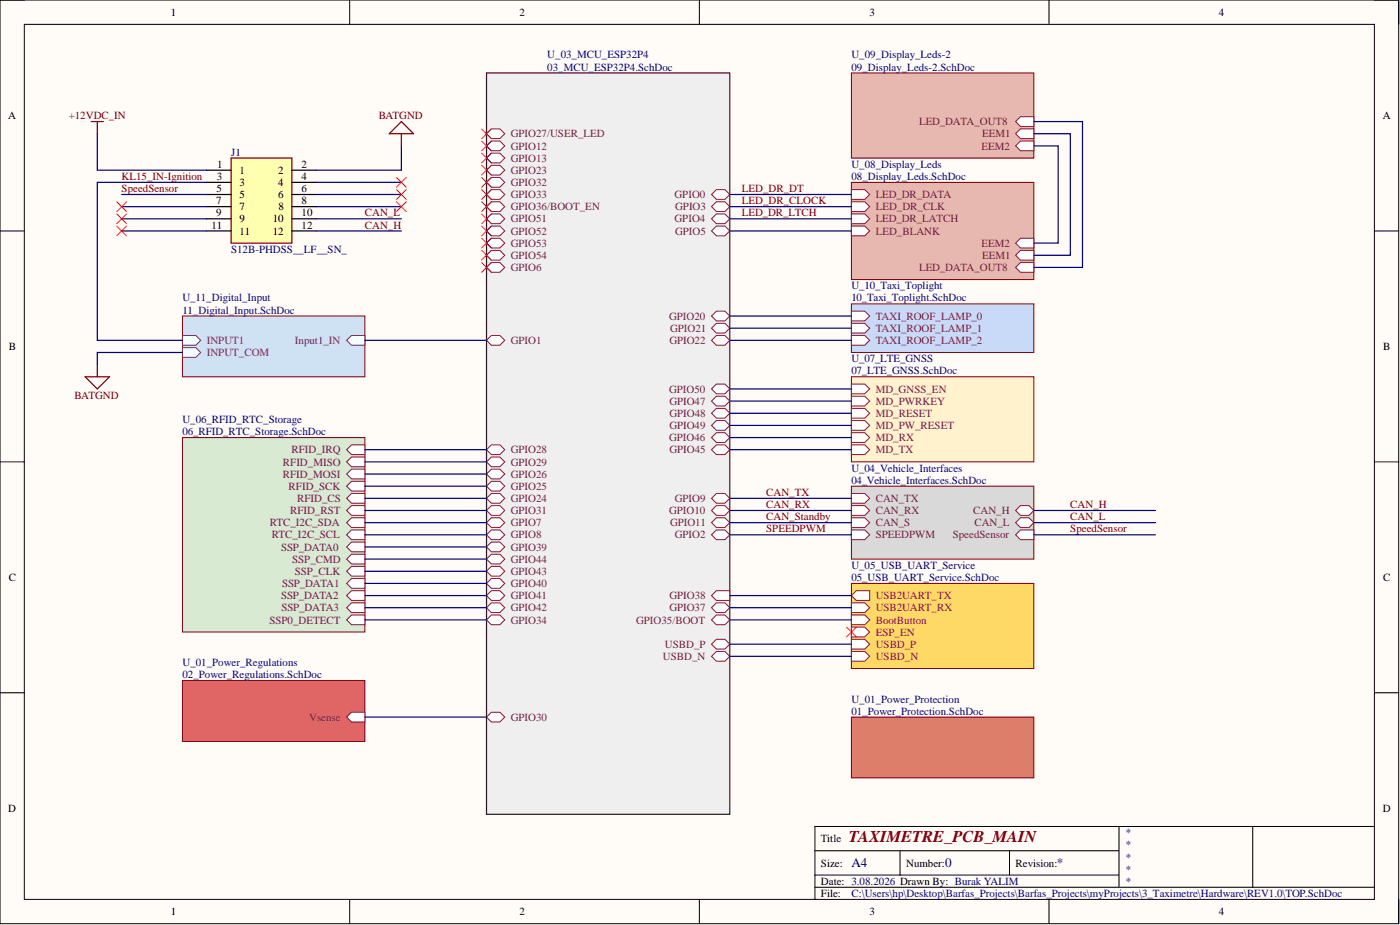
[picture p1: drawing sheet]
<svg xmlns="http://www.w3.org/2000/svg" width="292mm" height="193mm" viewBox="0 0 292 193" stroke-linecap="round" stroke-linejoin="round" font-family="sans-serif">
<defs><g id="words">
<text font-size="3.4" fill="#800000" x="177.1" y="175.7">TAXIMETRE_PCB_MAIN</text>
<g font-size="2.7" fill="#000080">
<text x="177.6" y="181">A4</text>
<text x="197.2" y="181">0</text>
<text x="220.5" y="181">*</text>
</g>
<g font-size="2.3">
<text x="35.6" y="3.3">1</text>
<text x="108.4" y="3.3">2</text>
<text x="181.4" y="3.3">3</text>
<text x="254.3" y="3.3">4</text>
<text x="1.7" y="24.9">A</text>
<text x="288.5" y="24.9">A</text>
<text x="45.3" y="35">1</text>
<text x="62.9" y="35">2</text>
<text x="45.2" y="40.1">5</text>
<text x="45.2" y="37.5">3</text>
<text x="50" y="36.3">1</text>
<text x="50" y="38.8">3</text>
<text x="50" y="41.3">5</text>
<text x="58.1" y="36.3">2</text>
<text x="58.1" y="38.8">4</text>
<text x="58.1" y="41.3">6</text>
<text x="62.9" y="37.5">4</text>
<text x="62.9" y="40.1">6</text>
<text x="44.2" y="47.7">11</text>
<text x="45.1" y="42.6">7</text>
<text x="45.1" y="45.1">9</text>
<text x="50" y="43.9">7</text>
<text x="50" y="46.4">9</text>
<text x="56.9" y="46.4">10</text>
<text x="58.1" y="43.9">8</text>
<text x="62.9" y="42.6">8</text>
<text x="62.9" y="45.1">10</text>
<text x="62.9" y="47.7">12</text>
<text x="50" y="48.9">11</text>
<text x="56.9" y="48.9">12</text>
<text x="1.8" y="73">B</text>
<text x="288.6" y="73">B</text>
<text x="1.8" y="121.2">C</text>
<text x="288.6" y="121.2">C</text>
<text x="1.7" y="169.4">D</text>
<text x="288.5" y="169.4">D</text>
<text x="171.3" y="175.7">Title</text>
<text x="171.3" y="180.8">Size:</text>
<text x="171.3" y="184.6">Date: 3.08.2026 Drawn By: Burak YALIM</text>
<text x="189.1" y="180.8">Number:</text>
<text x="211.9" y="180.8">Revision:</text>
<text x="35.6" y="190.9">1</text>
<text x="108.4" y="190.9">2</text>
<text x="171.3" y="187.1">File:</text>
<text x="181.4" y="190.9">3</text>
<text x="254.3" y="190.9">4</text>
</g>
<g font-size="2.3" fill="#000080">
<text x="114.2" y="12.2">U_03_MCU_ESP32P4</text>
<text x="114.2" y="14.7">03_MCU_ESP32P4.SchDoc</text>
<text x="177.6" y="12.2">U_09_Display_Leds-2</text>
<text x="177.6" y="14.7">09_Display_Leds-2.SchDoc</text>
<text x="48.2" y="32.5">J1</text>
<text x="177.6" y="35">U_08_Display_Leds</text>
<text x="177.6" y="37.5">08_Display_Leds.SchDoc</text>
<text x="48.2" y="52.7">S12B-PHDSS__LF__SN_</text>
<text x="38.1" y="62.9">U_11_Digital_Input</text>
<text x="38.1" y="65.4">11_Digital_Input.SchDoc</text>
<text x="177.6" y="60.4">U_10_Taxi_Toplight</text>
<text x="177.6" y="62.9">10_Taxi_Toplight.SchDoc</text>
<text x="177.6" y="75.6">U_07_LTE_GNSS</text>
<text x="177.6" y="78.1">07_LTE_GNSS.SchDoc</text>
<text x="38.1" y="88.2">U_06_RFID_RTC_Storage</text>
<text x="38.1" y="90.8">06_RFID_RTC_Storage.SchDoc</text>
<text x="177.6" y="98.4">U_04_Vehicle_Interfaces</text>
<text x="177.6" y="100.9">04_Vehicle_Interfaces.SchDoc</text>
<text x="177.6" y="118.7">U_05_USB_UART_Service</text>
<text x="177.6" y="121.2">05_USB_UART_Service.SchDoc</text>
<text x="38.1" y="138.9">U_01_Power_Regulations</text>
<text x="38.1" y="141.5">02_Power_Regulations.SchDoc</text>
<text x="177.6" y="146.6">U_01_Power_Protection</text>
<text x="177.6" y="149.1">01_Power_Protection.SchDoc</text>
<text x="234.7" y="174.4">*</text>
<text x="234.7" y="177">*</text>
<text x="234.7" y="179.5">*</text>
<text x="234.7" y="182.1">*</text>
<text x="234.7" y="184.6">*</text>
<text x="177.6" y="187.1">C:\Users\hp\Desktop\Barfas_Projects\Barfas_Projects\myProjects\3_Taximetre\Hardware\REV1.0\TOP.SchDoc</text>
</g>
<g font-size="2.3" fill="#800000">
<text x="14.3" y="24.9">+12VDC_IN</text>
<text x="79" y="24.9">BATGND</text>
<text x="25.4" y="37.5">KL15_IN-Ignition</text>
<text x="25.4" y="40.1">SpeedSensor</text>
<text x="154.8" y="40.1">LED_DR_DT</text>
<text x="76.1" y="47.7">CAN_H</text>
<text x="76.1" y="45.1">CAN_L</text>
<text x="154.8" y="42.6">LED_DR_CLOCK</text>
<text x="154.8" y="45.1">LED_DR_LTCH</text>
<text x="15.6" y="83.2">BATGND</text>
<text x="159.9" y="103.5">CAN_TX</text>
<text x="159.9" y="106">CAN_RX</text>
<text x="223.3" y="106">CAN_H</text>
<text x="159.9" y="111.1">SPEEDPWM</text>
<text x="159.9" y="108.5">CAN_Standby</text>
<text x="223.3" y="111.1">SpeedSensor</text>
<text x="223.3" y="108.5">CAN_L</text>
</g>
<g font-size="2.3" fill="#741b47">
<text x="106.6" y="28.7">GPIO27/USER_LED</text>
<text x="191.8" y="26.1">LED_DATA_OUT8</text>
<text x="204.9" y="28.7">EEM1</text>
<text x="106.6" y="31.2">GPIO12</text>
<text x="106.6" y="33.7">GPIO13</text>
<text x="204.7" y="31.2">EEM2</text>
<text x="106.6" y="36.3">GPIO23</text>
<text x="106.6" y="38.8">GPIO32</text>
<text x="106.6" y="41.3">GPIO33</text>
<text x="140.8" y="41.3">GPIO0</text>
<text x="182.7" y="41.3">LED_DR_DATA</text>
<text x="106.6" y="43.9">GPIO36/BOOT_EN</text>
<text x="106.6" y="46.4">GPIO51</text>
<text x="140.8" y="46.4">GPIO4</text>
<text x="140.9" y="43.9">GPIO3</text>
<text x="182.7" y="43.9">LED_DR_CLK</text>
<text x="182.7" y="46.4">LED_DR_LATCH</text>
<text x="106.6" y="48.9">GPIO52</text>
<text x="106.6" y="51.5">GPIO53</text>
<text x="140.8" y="48.9">GPIO5</text>
<text x="182.7" y="48.9">LED_BLANK</text>
<text x="204.7" y="51.5">EEM2</text>
<text x="106.6" y="56.5">GPIO6</text>
<text x="106.6" y="54">GPIO54</text>
<text x="191.8" y="56.5">LED_DATA_OUT8</text>
<text x="204.9" y="54">EEM1</text>
<text x="106.6" y="71.8">GPIO1</text>
<text x="139.6" y="66.7">GPIO20</text>
<text x="139.7" y="71.8">GPIO22</text>
<text x="139.8" y="69.2">GPIO21</text>
<text x="182.7" y="66.7">TAXI_ROOF_LAMP_0</text>
<text x="182.7" y="69.2">TAXI_ROOF_LAMP_1</text>
<text x="182.7" y="71.8">TAXI_ROOF_LAMP_2</text>
<text x="139.6" y="81.9">GPIO50</text>
<text x="182.7" y="81.9">MD_GNSS_EN</text>
<text x="139.7" y="84.4">GPIO47</text>
<text x="139.7" y="89.5">GPIO49</text>
<text x="139.7" y="87">GPIO48</text>
<text x="182.7" y="84.4">MD_PWRKEY</text>
<text x="182.7" y="87">MD_RESET</text>
<text x="182.7" y="89.5">MD_PW_RESET</text>
<text x="60.8" y="94.6">RFID_IRQ</text>
<text x="106.6" y="94.6">GPIO28</text>
<text x="139.6" y="92">GPIO46</text>
<text x="139.7" y="94.6">GPIO45</text>
<text x="182.7" y="92">MD_RX</text>
<text x="182.7" y="94.6">MD_TX</text>
<text x="59" y="99.7">RFID_MOSI</text>
<text x="59" y="97.1">RFID_MISO</text>
<text x="106.6" y="99.7">GPIO26</text>
<text x="106.6" y="97.1">GPIO29</text>
<text x="60.2" y="102.2">RFID_SCK</text>
<text x="60.5" y="107.3">RFID_RST</text>
<text x="62" y="104.7">RFID_CS</text>
<text x="106.6" y="104.7">GPIO24</text>
<text x="106.6" y="102.2">GPIO25</text>
<text x="106.6" y="107.3">GPIO31</text>
<text x="139.6" y="107.3">GPIO10</text>
<text x="140.8" y="104.7">GPIO9</text>
<text x="182.7" y="104.7">CAN_TX</text>
<text x="182.7" y="107.3">CAN_RX</text>
<text x="203.1" y="107.3">CAN_H</text>
<text x="56.3" y="109.8">RTC_I2C_SDA</text>
<text x="56.7" y="112.3">RTC_I2C_SCL</text>
<text x="106.6" y="109.8">GPIO7</text>
<text x="106.6" y="112.3">GPIO8</text>
<text x="139.8" y="109.8">GPIO11</text>
<text x="140.8" y="112.3">GPIO2</text>
<text x="182.7" y="109.8">CAN_S</text>
<text x="182.7" y="112.3">SPEEDPWM</text>
<text x="198.8" y="112.3">SpeedSensor</text>
<text x="203.3" y="109.8">CAN_L</text>
<text x="58.7" y="114.9">SSP_DATA0</text>
<text x="60.9" y="117.4">SSP_CMD</text>
<text x="61.5" y="119.9">SSP_CLK</text>
<text x="106.6" y="114.9">GPIO39</text>
<text x="106.6" y="119.9">GPIO43</text>
<text x="106.6" y="117.4">GPIO44</text>
<text x="58.7" y="125">SSP_DATA2</text>
<text x="58.9" y="122.5">SSP_DATA1</text>
<text x="106.6" y="122.5">GPIO40</text>
<text x="106.6" y="125">GPIO41</text>
<text x="139.7" y="125">GPIO38</text>
<text x="182.7" y="125">USB2UART_TX</text>
<text x="56.2" y="130.1">SSP0_DETECT</text>
<text x="58.7" y="127.5">SSP_DATA3</text>
<text x="106.6" y="130.1">GPIO34</text>
<text x="106.6" y="127.5">GPIO42</text>
<text x="132.7" y="130.1">GPIO35/BOOT</text>
<text x="139.7" y="127.5">GPIO37</text>
<text x="182.7" y="127.5">USB2UART_RX</text>
<text x="182.7" y="130.1">BootButton</text>
<text x="138.3" y="137.7">USBD_N</text>
<text x="138.7" y="135.1">USBD_P</text>
<text x="182.7" y="132.6">ESP_EN</text>
<text x="182.7" y="135.1">USBD_P</text>
<text x="182.7" y="137.7">USBD_N</text>
<text x="64.5" y="150.4">Vsense</text>
<text x="106.6" y="150.4">GPIO30</text>
</g>
<g font-size="2.3" fill="#800080">
<text x="43.1" y="71.8">INPUT1</text>
<text x="61.5" y="71.8">Input1_IN</text>
<text x="43.1" y="74.3">INPUT_COM</text>
</g>
</g></defs>
<path d="M0 0h291.8v192.7h-291.8z" fill-rule="evenodd" fill="#fffcf8"/>
<path d="M0 0h291.8v192.7h-291.8z" fill="none" stroke="#000" stroke-width=".21"/>
<path d="M5.1 5.1h281.7v182.5h-281.7z" fill-rule="evenodd" fill="#fffcf8"/>
<g fill="none" stroke="#000" stroke-width=".21">
<path d="M0 0h5.1M5.1 5.1h281.7v182.5h-281.7zM73 0v5.1M145.9 0v5.1M218.9 0v5.1M286.8 0h5v5.1M0 48.2h5.1M286.8 48.2h5M0 96.4h5.1M286.8 96.4h5M0 144.5h5.1M286.8 144.5h5"/>
<path d="M170 177.5h63.5M187.8 177.5v5.1M210.6 177.5v5.1M233.5 172.4v12.7M261.4 172.4v12.7M286.8 172.4h-116.8v15.2M73 187.6v5.1M145.9 187.6v5.1M170 185.1h116.8M170 182.6h63.5M218.9 187.6v5.1M291.8 187.6v5.1"/>
</g>
<path d="M177.6 38h38.1v20.3h-38.1z" fill-rule="evenodd" fill="#e6b8af"/>
<path d="M177.6 38h38.1v20.3h-38.1z" fill="none" stroke="#800000" stroke-width=".21"/>
<path d="M177.6 39.6h2.8l1 1-1 1h-2.8z" fill-rule="evenodd" fill="#fff"/>
<path d="M177.6 39.6h2.8l1 1-1 1h-2.8z" fill="none" stroke="#880444" stroke-width=".21"/>
<path d="M177.6 42.1h2.8l1 1-1 1h-2.8z" fill-rule="evenodd" fill="#fff"/>
<path d="M177.6 42.1h2.8l1 1-1 1h-2.8z" fill="none" stroke="#880444" stroke-width=".21"/>
<path d="M177.6 44.6h2.8l1 1-1 1.1h-2.8z" fill-rule="evenodd" fill="#fff"/>
<path d="M177.6 44.6h2.8l1 1-1 1.1h-2.8z" fill="none" stroke="#880444" stroke-width=".21"/>
<path d="M177.6 47.2h2.8l1 1-1 1h-2.8z" fill-rule="evenodd" fill="#fff"/>
<path d="M177.6 47.2h2.8l1 1-1 1h-2.8z" fill="none" stroke="#880444" stroke-width=".21"/>
<path d="M211.9 55.8l1-1h2.8v2h-2.8z" fill-rule="evenodd" fill="#fff"/>
<path d="M211.9 55.8l1-1h2.8v2h-2.8z" fill="none" stroke="#880444" stroke-width=".21"/>
<path d="M211.9 53.3l1-1.1h2.8v2.1h-2.8z" fill-rule="evenodd" fill="#fff"/>
<path d="M211.9 53.3l1-1.1h2.8v2.1h-2.8z" fill="none" stroke="#880444" stroke-width=".21"/>
<path d="M211.9 50.7l1-1h2.8v2h-2.8z" fill-rule="evenodd" fill="#fff"/>
<path d="M211.9 50.7l1-1h2.8v2h-2.8z" fill="none" stroke="#880444" stroke-width=".21"/>
<path d="M177.6 15.2h38.1v17.8h-38.1z" fill-rule="evenodd" fill="#e6b8af"/>
<path d="M177.6 15.2h38.1v17.8h-38.1z" fill="none" stroke="#800000" stroke-width=".21"/>
<path d="M211.9 25.4l1-1.1h2.8v2.1h-2.8z" fill-rule="evenodd" fill="#fff"/>
<path d="M211.9 25.4l1-1.1h2.8v2.1h-2.8z" fill="none" stroke="#880444" stroke-width=".21"/>
<path d="M211.9 27.9l1-1h2.8v2h-2.8z" fill-rule="evenodd" fill="#fff"/>
<path d="M211.9 27.9l1-1h2.8v2h-2.8z" fill="none" stroke="#880444" stroke-width=".21"/>
<path d="M211.9 30.4l1-1h2.8v2h-2.8z" fill-rule="evenodd" fill="#fff"/>
<path d="M211.9 30.4l1-1h2.8v2h-2.8z" fill="none" stroke="#880444" stroke-width=".21"/>
<path d="M177.6 78.6h38.1v17.8h-38.1z" fill-rule="evenodd" fill="#fff2cc"/>
<path d="M177.6 78.6h38.1v17.8h-38.1z" fill="none" stroke="#800000" stroke-width=".21"/>
<path d="M177.6 80.1h2.8l1 1-1 1.1h-2.8z" fill-rule="evenodd" fill="#fff"/>
<path d="M177.6 80.1h2.8l1 1-1 1.1h-2.8z" fill="none" stroke="#880444" stroke-width=".21"/>
<path d="M177.6 82.7h2.8l1 1-1 1h-2.8z" fill-rule="evenodd" fill="#fff"/>
<path d="M177.6 82.7h2.8l1 1-1 1h-2.8z" fill="none" stroke="#880444" stroke-width=".21"/>
<path d="M177.6 85.2h2.8l1 1-1 1h-2.8z" fill-rule="evenodd" fill="#fff"/>
<path d="M177.6 85.2h2.8l1 1-1 1h-2.8z" fill="none" stroke="#880444" stroke-width=".21"/>
<path d="M177.6 87.7h2.8l1 1-1 1.1h-2.8z" fill-rule="evenodd" fill="#fff"/>
<path d="M177.6 87.7h2.8l1 1-1 1.1h-2.8z" fill="none" stroke="#880444" stroke-width=".21"/>
<path d="M177.6 90.3h2.8l1 1-1 1h-2.8z" fill-rule="evenodd" fill="#fff"/>
<path d="M177.6 90.3h2.8l1 1-1 1h-2.8z" fill="none" stroke="#880444" stroke-width=".21"/>
<path d="M177.6 92.8h2.8l1 1-1 1h-2.8z" fill-rule="evenodd" fill="#fff"/>
<path d="M177.6 92.8h2.8l1 1-1 1h-2.8z" fill="none" stroke="#880444" stroke-width=".21"/>
<path d="M177.6 121.7h38.1v17.8h-38.1z" fill-rule="evenodd" fill="#ffd966"/>
<path d="M177.6 121.7h38.1v17.8h-38.1z" fill="none" stroke="#800000" stroke-width=".21"/>
<path d="M177.6 124.2l1.1-1h2.7v2.1h-2.7z" fill-rule="evenodd" fill="#fff"/>
<path d="M177.6 124.2l1.1-1h2.7v2.1h-2.7z" fill="none" stroke="#880444" stroke-width=".21"/>
<path d="M177.6 125.8h2.8l1 1-1 1h-2.8z" fill-rule="evenodd" fill="#fff"/>
<path d="M177.6 125.8h2.8l1 1-1 1h-2.8z" fill="none" stroke="#880444" stroke-width=".21"/>
<path d="M177.6 128.3h2.8l1 1-1 1h-2.8z" fill-rule="evenodd" fill="#fff"/>
<path d="M177.6 128.3h2.8l1 1-1 1h-2.8z" fill="none" stroke="#880444" stroke-width=".21"/>
<path d="M177.6 130.8h2.8l1 1-1 1.1h-2.8z" fill-rule="evenodd" fill="#fff"/>
<path d="M177.6 130.8h2.8l1 1-1 1.1h-2.8z" fill="none" stroke="#880444" stroke-width=".21"/>
<path d="M177.6 133.4h2.8l1 1-1 1h-2.8z" fill-rule="evenodd" fill="#fff"/>
<path d="M177.6 133.4h2.8l1 1-1 1h-2.8z" fill="none" stroke="#880444" stroke-width=".21"/>
<path d="M177.6 135.9h2.8l1 1-1 1h-2.8z" fill-rule="evenodd" fill="#fff"/>
<path d="M177.6 135.9h2.8l1 1-1 1h-2.8z" fill="none" stroke="#880444" stroke-width=".21"/>
<path d="M177.6 101.4h38.1v15.2h-38.1z" fill-rule="evenodd" fill="#d9d9d9"/>
<path d="M177.6 101.4h38.1v15.2h-38.1z" fill="none" stroke="#800000" stroke-width=".21"/>
<path d="M177.6 102.9h2.8l1 1.1-1 1h-2.8z" fill-rule="evenodd" fill="#fff"/>
<path d="M177.6 102.9h2.8l1 1.1-1 1h-2.8z" fill="none" stroke="#880444" stroke-width=".21"/>
<path d="M177.6 105.5h2.8l1 1-1 1h-2.8z" fill-rule="evenodd" fill="#fff"/>
<path d="M177.6 105.5h2.8l1 1-1 1h-2.8z" fill="none" stroke="#880444" stroke-width=".21"/>
<path d="M177.6 108h2.8l1 1-1 1h-2.8z" fill-rule="evenodd" fill="#fff"/>
<path d="M177.6 108h2.8l1 1-1 1h-2.8z" fill="none" stroke="#880444" stroke-width=".21"/>
<path d="M177.6 110.6h2.8l1 1-1 1h-2.8z" fill-rule="evenodd" fill="#fff"/>
<path d="M177.6 110.6h2.8l1 1-1 1h-2.8z" fill="none" stroke="#880444" stroke-width=".21"/>
<path d="M211.9 111.6l1-1h2.8v2h-2.8z" fill-rule="evenodd" fill="#fff"/>
<path d="M211.9 111.6l1-1h2.8v2h-2.8z" fill="none" stroke="#880444" stroke-width=".21"/>
<path d="M211.9 106.5l1-1h1.8l1 1-1 1h-1.8z" fill-rule="evenodd" fill="#fff"/>
<path d="M211.9 106.5l1-1h1.8l1 1-1 1h-1.8z" fill="none" stroke="#880444" stroke-width=".21"/>
<path d="M211.9 109l1-1h1.8l1 1-1 1h-1.8z" fill-rule="evenodd" fill="#fff"/>
<path d="M211.9 109l1-1h1.8l1 1-1 1h-1.8z" fill="none" stroke="#880444" stroke-width=".21"/>
<path d="M101.5 15.2h50.8v154.7h-50.8z" fill-rule="evenodd" fill="#efefef"/>
<path d="M101.5 15.2h50.8v154.7h-50.8z" fill="none" stroke="#4c1130" stroke-width=".25"/>
<path d="M148.5 40.6l1-1h1.7l1.1 1-1.1 1h-1.7z" fill-rule="evenodd" fill="#fff"/>
<path d="M148.5 40.6l1-1h1.7l1.1 1-1.1 1h-1.7z" fill="none" stroke="#880444" stroke-width=".21"/>
<path d="M101.5 71l1-1h1.8l1 1-1 1h-1.8z" fill-rule="evenodd" fill="#fff"/>
<path d="M101.5 71l1-1h1.8l1 1-1 1h-1.8z" fill="none" stroke="#880444" stroke-width=".21"/>
<path d="M148.5 111.6l1-1h1.7l1.1 1-1.1 1h-1.7z" fill-rule="evenodd" fill="#fff"/>
<path d="M148.5 111.6l1-1h1.7l1.1 1-1.1 1h-1.7z" fill="none" stroke="#880444" stroke-width=".21"/>
<path d="M148.5 43.1l1-1h1.7l1.1 1-1.1 1h-1.7z" fill-rule="evenodd" fill="#fff"/>
<path d="M148.5 43.1l1-1h1.7l1.1 1-1.1 1h-1.7z" fill="none" stroke="#880444" stroke-width=".21"/>
<path d="M148.5 45.6l1-1h1.7l1.1 1-1.1 1.1h-1.7z" fill-rule="evenodd" fill="#fff"/>
<path d="M148.5 45.6l1-1h1.7l1.1 1-1.1 1.1h-1.7z" fill="none" stroke="#880444" stroke-width=".21"/>
<path d="M148.5 48.2l1-1h1.7l1.1 1-1.1 1h-1.7z" fill-rule="evenodd" fill="#fff"/>
<path d="M148.5 48.2l1-1h1.7l1.1 1-1.1 1h-1.7z" fill="none" stroke="#880444" stroke-width=".21"/>
<path d="M101.5 55.8l1-1h1.8l1 1-1 1h-1.8z" fill-rule="evenodd" fill="#fff"/>
<path d="M101.5 55.8l1-1h1.8l1 1-1 1h-1.8z" fill="none" stroke="#880444" stroke-width=".21"/>
<path d="M101.5 109l1-1h1.8l1 1-1 1h-1.8z" fill-rule="evenodd" fill="#fff"/>
<path d="M101.5 109l1-1h1.8l1 1-1 1h-1.8z" fill="none" stroke="#880444" stroke-width=".21"/>
<path d="M101.5 111.6l1-1h1.8l1 1-1 1h-1.8z" fill-rule="evenodd" fill="#fff"/>
<path d="M101.5 111.6l1-1h1.8l1 1-1 1h-1.8z" fill="none" stroke="#880444" stroke-width=".21"/>
<path d="M148.5 104l1-1.1h1.7l1.1 1.1-1.1 1h-1.7z" fill-rule="evenodd" fill="#fff"/>
<path d="M148.5 104l1-1.1h1.7l1.1 1.1-1.1 1h-1.7z" fill="none" stroke="#880444" stroke-width=".21"/>
<path d="M148.5 106.5l1-1h1.7l1.1 1-1.1 1h-1.7z" fill-rule="evenodd" fill="#fff"/>
<path d="M148.5 106.5l1-1h1.7l1.1 1-1.1 1h-1.7z" fill="none" stroke="#880444" stroke-width=".21"/>
<path d="M148.5 109l1-1h1.7l1.1 1-1.1 1h-1.7z" fill-rule="evenodd" fill="#fff"/>
<path d="M148.5 109l1-1h1.7l1.1 1-1.1 1h-1.7z" fill="none" stroke="#880444" stroke-width=".21"/>
<path d="M101.5 30.4l1-1h1.8l1 1-1 1h-1.8z" fill-rule="evenodd" fill="#fff"/>
<path d="M101.5 30.4l1-1h1.8l1 1-1 1h-1.8z" fill="none" stroke="#880444" stroke-width=".21"/>
<path d="M101.5 33l1-1h1.8l1 1-1 1h-1.8z" fill-rule="evenodd" fill="#fff"/>
<path d="M101.5 33l1-1h1.8l1 1-1 1h-1.8z" fill="none" stroke="#880444" stroke-width=".21"/>
<path d="M148.5 65.9l1-1h1.7l1.1 1-1.1 1h-1.7z" fill-rule="evenodd" fill="#fff"/>
<path d="M148.5 65.9l1-1h1.7l1.1 1-1.1 1h-1.7z" fill="none" stroke="#880444" stroke-width=".21"/>
<path d="M148.5 68.5l1-1h1.7l1.1 1-1.1 1h-1.7z" fill-rule="evenodd" fill="#fff"/>
<path d="M148.5 68.5l1-1h1.7l1.1 1-1.1 1h-1.7z" fill="none" stroke="#880444" stroke-width=".21"/>
<path d="M148.5 71l1-1h1.7l1.1 1-1.1 1h-1.7z" fill-rule="evenodd" fill="#fff"/>
<path d="M148.5 71l1-1h1.7l1.1 1-1.1 1h-1.7z" fill="none" stroke="#880444" stroke-width=".21"/>
<path d="M101.5 35.5l1-1h1.8l1 1-1 1h-1.8z" fill-rule="evenodd" fill="#fff"/>
<path d="M101.5 35.5l1-1h1.8l1 1-1 1h-1.8z" fill="none" stroke="#880444" stroke-width=".21"/>
<path d="M101.5 104l1-1.1h1.8l1 1.1-1 1h-1.8z" fill-rule="evenodd" fill="#fff"/>
<path d="M101.5 104l1-1.1h1.8l1 1.1-1 1h-1.8z" fill="none" stroke="#880444" stroke-width=".21"/>
<path d="M101.5 101.4l1-1h1.8l1 1-1 1h-1.8z" fill-rule="evenodd" fill="#fff"/>
<path d="M101.5 101.4l1-1h1.8l1 1-1 1h-1.8z" fill="none" stroke="#880444" stroke-width=".21"/>
<path d="M101.5 98.9l1-1h1.8l1 1-1 1h-1.8z" fill-rule="evenodd" fill="#fff"/>
<path d="M101.5 98.9l1-1h1.8l1 1-1 1h-1.8z" fill="none" stroke="#880444" stroke-width=".21"/>
<path d="M101.5 27.9l1-1h1.8l1 1-1 1h-1.8z" fill-rule="evenodd" fill="#fff"/>
<path d="M101.5 27.9l1-1h1.8l1 1-1 1h-1.8z" fill="none" stroke="#880444" stroke-width=".21"/>
<path d="M101.5 93.8l1-1h1.8l1 1-1 1h-1.8z" fill-rule="evenodd" fill="#fff"/>
<path d="M101.5 93.8l1-1h1.8l1 1-1 1h-1.8z" fill="none" stroke="#880444" stroke-width=".21"/>
<path d="M101.5 96.4l1-1.1h1.8l1 1.1-1 1h-1.8z" fill-rule="evenodd" fill="#fff"/>
<path d="M101.5 96.4l1-1.1h1.8l1 1.1-1 1h-1.8z" fill="none" stroke="#880444" stroke-width=".21"/>
<path d="M101.5 149.6l1-1h1.8l1 1-1 1h-1.8z" fill-rule="evenodd" fill="#fff"/>
<path d="M101.5 149.6l1-1h1.8l1 1-1 1h-1.8z" fill="none" stroke="#880444" stroke-width=".21"/>
<path d="M101.5 106.5l1-1h1.8l1 1-1 1h-1.8z" fill-rule="evenodd" fill="#fff"/>
<path d="M101.5 106.5l1-1h1.8l1 1-1 1h-1.8z" fill="none" stroke="#880444" stroke-width=".21"/>
<path d="M101.5 38l1-1h1.8l1 1-1 1.1h-1.8z" fill-rule="evenodd" fill="#fff"/>
<path d="M101.5 38l1-1h1.8l1 1-1 1.1h-1.8z" fill="none" stroke="#880444" stroke-width=".21"/>
<path d="M101.5 40.6l1-1h1.8l1 1-1 1h-1.8z" fill-rule="evenodd" fill="#fff"/>
<path d="M101.5 40.6l1-1h1.8l1 1-1 1h-1.8z" fill="none" stroke="#880444" stroke-width=".21"/>
<path d="M101.5 129.3l1-1h1.8l1 1-1 1h-1.8z" fill-rule="evenodd" fill="#fff"/>
<path d="M101.5 129.3l1-1h1.8l1 1-1 1h-1.8z" fill="none" stroke="#880444" stroke-width=".21"/>
<path d="M148.5 129.3l1-1h1.7l1.1 1-1.1 1h-1.7z" fill-rule="evenodd" fill="#fff"/>
<path d="M148.5 129.3l1-1h1.7l1.1 1-1.1 1h-1.7z" fill="none" stroke="#880444" stroke-width=".21"/>
<path d="M101.5 43.1l1-1h1.8l1 1-1 1h-1.8z" fill-rule="evenodd" fill="#fff"/>
<path d="M101.5 43.1l1-1h1.8l1 1-1 1h-1.8z" fill="none" stroke="#880444" stroke-width=".21"/>
<path d="M148.5 126.8l1-1h1.7l1.1 1-1.1 1h-1.7z" fill-rule="evenodd" fill="#fff"/>
<path d="M148.5 126.8l1-1h1.7l1.1 1-1.1 1h-1.7z" fill="none" stroke="#880444" stroke-width=".21"/>
<path d="M148.5 124.2l1-1h2.8v2.1h-2.8z" fill-rule="evenodd" fill="#fff"/>
<path d="M148.5 124.2l1-1h2.8v2.1h-2.8z" fill="none" stroke="#880444" stroke-width=".21"/>
<path d="M101.5 114.1l1-1h1.8l1 1-1 1h-1.8z" fill-rule="evenodd" fill="#fff"/>
<path d="M101.5 114.1l1-1h1.8l1 1-1 1h-1.8z" fill="none" stroke="#880444" stroke-width=".21"/>
<path d="M101.5 121.7l1-1h1.8l1 1-1 1h-1.8z" fill-rule="evenodd" fill="#fff"/>
<path d="M101.5 121.7l1-1h1.8l1 1-1 1h-1.8z" fill="none" stroke="#880444" stroke-width=".21"/>
<path d="M101.5 124.2l1-1h1.8l1 1-1 1.1h-1.8z" fill-rule="evenodd" fill="#fff"/>
<path d="M101.5 124.2l1-1h1.8l1 1-1 1.1h-1.8z" fill="none" stroke="#880444" stroke-width=".21"/>
<path d="M101.5 126.8l1-1h1.8l1 1-1 1h-1.8z" fill-rule="evenodd" fill="#fff"/>
<path d="M101.5 126.8l1-1h1.8l1 1-1 1h-1.8z" fill="none" stroke="#880444" stroke-width=".21"/>
<path d="M101.5 119.2l1-1h1.8l1 1-1 1h-1.8z" fill-rule="evenodd" fill="#fff"/>
<path d="M101.5 119.2l1-1h1.8l1 1-1 1h-1.8z" fill="none" stroke="#880444" stroke-width=".21"/>
<path d="M101.5 116.6l1-1h1.8l1 1-1 1.1h-1.8z" fill-rule="evenodd" fill="#fff"/>
<path d="M101.5 116.6l1-1h1.8l1 1-1 1.1h-1.8z" fill="none" stroke="#880444" stroke-width=".21"/>
<path d="M148.5 93.8l1-1h1.7l1.1 1-1.1 1h-1.7z" fill-rule="evenodd" fill="#fff"/>
<path d="M148.5 93.8l1-1h1.7l1.1 1-1.1 1h-1.7z" fill="none" stroke="#880444" stroke-width=".21"/>
<path d="M148.5 91.3l1-1h1.7l1.1 1-1.1 1h-1.7z" fill-rule="evenodd" fill="#fff"/>
<path d="M148.5 91.3l1-1h1.7l1.1 1-1.1 1h-1.7z" fill="none" stroke="#880444" stroke-width=".21"/>
<path d="M148.5 83.7l1-1h1.7l1.1 1-1.1 1h-1.7z" fill-rule="evenodd" fill="#fff"/>
<path d="M148.5 83.7l1-1h1.7l1.1 1-1.1 1h-1.7z" fill="none" stroke="#880444" stroke-width=".21"/>
<path d="M148.5 86.2l1-1h1.7l1.1 1-1.1 1h-1.7z" fill-rule="evenodd" fill="#fff"/>
<path d="M148.5 86.2l1-1h1.7l1.1 1-1.1 1h-1.7z" fill="none" stroke="#880444" stroke-width=".21"/>
<path d="M148.5 88.7l1-1h1.7l1.1 1-1.1 1.1h-1.7z" fill-rule="evenodd" fill="#fff"/>
<path d="M148.5 88.7l1-1h1.7l1.1 1-1.1 1.1h-1.7z" fill="none" stroke="#880444" stroke-width=".21"/>
<path d="M148.5 81.1l1-1h1.7l1.1 1-1.1 1.1h-1.7z" fill-rule="evenodd" fill="#fff"/>
<path d="M148.5 81.1l1-1h1.7l1.1 1-1.1 1.1h-1.7z" fill="none" stroke="#880444" stroke-width=".21"/>
<path d="M101.5 45.6l1-1h1.8l1 1-1 1.1h-1.8z" fill-rule="evenodd" fill="#fff"/>
<path d="M101.5 45.6l1-1h1.8l1 1-1 1.1h-1.8z" fill="none" stroke="#880444" stroke-width=".21"/>
<path d="M101.5 48.2l1-1h1.8l1 1-1 1h-1.8z" fill-rule="evenodd" fill="#fff"/>
<path d="M101.5 48.2l1-1h1.8l1 1-1 1h-1.8z" fill="none" stroke="#880444" stroke-width=".21"/>
<path d="M101.5 50.7l1-1h1.8l1 1-1 1h-1.8z" fill-rule="evenodd" fill="#fff"/>
<path d="M101.5 50.7l1-1h1.8l1 1-1 1h-1.8z" fill="none" stroke="#880444" stroke-width=".21"/>
<path d="M101.5 53.3l1-1.1h1.8l1 1.1-1 1h-1.8z" fill-rule="evenodd" fill="#fff"/>
<path d="M101.5 53.3l1-1.1h1.8l1 1.1-1 1h-1.8z" fill="none" stroke="#880444" stroke-width=".21"/>
<path d="M148.5 136.9l1-1h1.7l1.1 1-1.1 1h-1.7z" fill-rule="evenodd" fill="#fff"/>
<path d="M148.5 136.9l1-1h1.7l1.1 1-1.1 1h-1.7z" fill="none" stroke="#880444" stroke-width=".21"/>
<path d="M148.5 134.4l1-1h1.7l1.1 1-1.1 1h-1.7z" fill-rule="evenodd" fill="#fff"/>
<path d="M148.5 134.4l1-1h1.7l1.1 1-1.1 1h-1.7z" fill="none" stroke="#880444" stroke-width=".21"/>
<path d="M177.6 149.6h38.1v12.7h-38.1z" fill-rule="evenodd" fill="#dd7e6b"/>
<path d="M177.6 149.6h38.1v12.7h-38.1z" fill="none" stroke="#800000" stroke-width=".21"/>
<path d="M38.1 142h38v12.7h-38z" fill-rule="evenodd" fill="#e06666"/>
<path d="M38.1 142h38v12.7h-38z" fill="none" stroke="#800000" stroke-width=".21"/>
<path d="M72.3 149.6l1-1h2.8v2h-2.8z" fill-rule="evenodd" fill="#fff"/>
<path d="M72.3 149.6l1-1h2.8v2h-2.8z" fill="none" stroke="#880444" stroke-width=".21"/>
<path d="M177.6 63.4h38.1v10.1h-38.1z" fill-rule="evenodd" fill="#c9daf8"/>
<path d="M177.6 63.4h38.1v10.1h-38.1z" fill="none" stroke="#800000" stroke-width=".21"/>
<path d="M177.6 64.9h2.8l1 1-1 1h-2.8z" fill-rule="evenodd" fill="#fff"/>
<path d="M177.6 64.9h2.8l1 1-1 1h-2.8z" fill="none" stroke="#880444" stroke-width=".21"/>
<path d="M177.6 67.5h2.8l1 1-1 1h-2.8z" fill-rule="evenodd" fill="#fff"/>
<path d="M177.6 67.5h2.8l1 1-1 1h-2.8z" fill="none" stroke="#880444" stroke-width=".21"/>
<path d="M177.6 70h2.8l1 1-1 1h-2.8z" fill-rule="evenodd" fill="#fff"/>
<path d="M177.6 70h2.8l1 1-1 1h-2.8z" fill="none" stroke="#880444" stroke-width=".21"/>
<path d="M48.2 33h12.7v17.7h-12.7z" fill-rule="evenodd" fill="#ffffb0"/>
<path d="M48.2 33h12.7v17.7h-12.7z" fill="none" stroke="#800000" stroke-width=".25"/>
<path d="M43.1 35.5h5.1M43.1 38h5.1M60.9 35.5h5.1M60.9 38h5.1M43.1 40.6h5.1M43.1 43.1h5.1M43.1 45.6h5.1M43.1 48.2h5.1M60.9 40.6h5.1M60.9 43.1h5.1M60.9 45.6h5.1M60.9 48.2h5.1" fill="none" stroke="#000" stroke-width=".25"/>
<path d="M38.1 91.3h38v40.5h-38z" fill-rule="evenodd" fill="#d9ead3"/>
<path d="M38.1 91.3h38v40.5h-38z" fill="none" stroke="#800000" stroke-width=".21"/>
<path d="M72.3 93.8l1-1h2.8v2h-2.8z" fill-rule="evenodd" fill="#fff"/>
<path d="M72.3 93.8l1-1h2.8v2h-2.8z" fill="none" stroke="#880444" stroke-width=".21"/>
<path d="M72.3 96.4l1-1.1h2.8v2.1h-2.8z" fill-rule="evenodd" fill="#fff"/>
<path d="M72.3 96.4l1-1.1h2.8v2.1h-2.8z" fill="none" stroke="#880444" stroke-width=".21"/>
<path d="M72.3 98.9l1-1h2.8v2h-2.8z" fill-rule="evenodd" fill="#fff"/>
<path d="M72.3 98.9l1-1h2.8v2h-2.8z" fill="none" stroke="#880444" stroke-width=".21"/>
<path d="M72.3 101.4l1-1h2.8v2h-2.8z" fill-rule="evenodd" fill="#fff"/>
<path d="M72.3 101.4l1-1h2.8v2h-2.8z" fill="none" stroke="#880444" stroke-width=".21"/>
<path d="M72.3 104l1-1.1h2.8v2.1h-2.8z" fill-rule="evenodd" fill="#fff"/>
<path d="M72.3 104l1-1.1h2.8v2.1h-2.8z" fill="none" stroke="#880444" stroke-width=".21"/>
<path d="M72.3 106.5l1-1h2.8v2h-2.8z" fill-rule="evenodd" fill="#fff"/>
<path d="M72.3 106.5l1-1h2.8v2h-2.8z" fill="none" stroke="#880444" stroke-width=".21"/>
<path d="M72.3 109l1-1h2.8v2h-2.8z" fill-rule="evenodd" fill="#fff"/>
<path d="M72.3 109l1-1h2.8v2h-2.8z" fill="none" stroke="#880444" stroke-width=".21"/>
<path d="M72.3 111.6l1-1h2.8v2h-2.8z" fill-rule="evenodd" fill="#fff"/>
<path d="M72.3 111.6l1-1h2.8v2h-2.8z" fill="none" stroke="#880444" stroke-width=".21"/>
<path d="M72.3 114.1l1-1h2.8v2h-2.8z" fill-rule="evenodd" fill="#fff"/>
<path d="M72.3 114.1l1-1h2.8v2h-2.8z" fill="none" stroke="#880444" stroke-width=".21"/>
<path d="M72.3 116.6l1-1h2.8v2.1h-2.8z" fill-rule="evenodd" fill="#fff"/>
<path d="M72.3 116.6l1-1h2.8v2.1h-2.8z" fill="none" stroke="#880444" stroke-width=".21"/>
<path d="M72.3 119.2l1-1h2.8v2h-2.8z" fill-rule="evenodd" fill="#fff"/>
<path d="M72.3 119.2l1-1h2.8v2h-2.8z" fill="none" stroke="#880444" stroke-width=".21"/>
<path d="M72.3 121.7l1-1h2.8v2h-2.8z" fill-rule="evenodd" fill="#fff"/>
<path d="M72.3 121.7l1-1h2.8v2h-2.8z" fill="none" stroke="#880444" stroke-width=".21"/>
<path d="M72.3 124.2l1-1h2.8v2.1h-2.8z" fill-rule="evenodd" fill="#fff"/>
<path d="M72.3 124.2l1-1h2.8v2.1h-2.8z" fill="none" stroke="#880444" stroke-width=".21"/>
<path d="M72.3 126.8l1-1h2.8v2h-2.8z" fill-rule="evenodd" fill="#fff"/>
<path d="M72.3 126.8l1-1h2.8v2h-2.8z" fill="none" stroke="#880444" stroke-width=".21"/>
<path d="M72.3 129.3l1-1h2.8v2h-2.8z" fill-rule="evenodd" fill="#fff"/>
<path d="M72.3 129.3l1-1h2.8v2h-2.8z" fill="none" stroke="#880444" stroke-width=".21"/>
<g fill="none" stroke="#000080" stroke-width=".25">
<path d="M20.3 27.9v7.6h22.8M66 38h17.7M83.7 30.4v5.1h-17.7M215.7 30.4h5.1v20.3h-5.1M215.7 27.9h7.6v25.4h-7.6M215.7 25.4h10.2v30.4h-10.2M25.4 40.6h17.7M25.4 43.1h17.7M25.4 45.6h17.7M25.4 48.2h17.7M66 40.6h17.7M66 43.1h17.7"/>
<path d="M66 45.6h17.7M66 48.2h17.7M152.3 40.6h25.3M152.3 43.1h25.3M152.3 45.6h25.3M152.3 48.2h25.3M152.3 65.9h25.3M152.3 68.5h25.3M152.3 71h25.3M76.1 93.8h25.4M76.1 96.4h25.4M76.1 98.9h25.4"/>
<path d="M152.3 93.8h25.3M152.3 81.1h25.3M152.3 83.7h25.3M152.3 86.2h25.3M152.3 88.7h25.3M152.3 91.3h25.3M76.1 101.4h25.4M76.1 104h25.4M76.1 106.5h25.4M76.1 109h25.4M76.1 111.6h25.4M76.1 114.1h25.4"/>
<path d="M76.1 116.6h25.4M76.1 119.2h25.4M152.3 104h25.3M152.3 106.5h25.3M152.3 109h25.3M152.3 111.6h25.3M215.7 106.5h25.4M215.7 109h25.4M215.7 111.6h25.4M76.1 121.7h25.4M76.1 124.2h25.4M76.1 126.8h25.4"/>
<path d="M76.1 129.3h25.4M152.3 124.2h25.3M152.3 126.8h25.3M152.3 129.3h25.3M152.3 134.4h25.3M152.3 136.9h25.3M76.1 149.6h25.4"/>
</g>
<path d="M19 25.4h2.6M20.3 25.4v2.5" fill="none" stroke="#800000" stroke-width=".25"/>
<path d="M38.1 65.9h38v12.7h-38z" fill-rule="evenodd" fill="#cfe2f3"/>
<path d="M38.1 65.9h38v12.7h-38z" fill="none" stroke="#800000" stroke-width=".21"/>
<path d="M38.1 70h2.8l1 1-1 1h-2.8z" fill-rule="evenodd" fill="#f0ffff"/>
<path d="M38.1 70h2.8l1 1-1 1h-2.8z" fill="none" stroke="#800080" stroke-width=".21"/>
<path d="M72.3 71l1-1h2.8v2h-2.8z" fill-rule="evenodd" fill="#f0ffff"/>
<path d="M72.3 71l1-1h2.8v2h-2.8z" fill="none" stroke="#800080" stroke-width=".21"/>
<path d="M38.1 72.5h2.8l1 1-1 1h-2.8z" fill-rule="evenodd" fill="#f0ffff"/>
<path d="M38.1 72.5h2.8l1 1-1 1h-2.8z" fill="none" stroke="#800080" stroke-width=".21"/>
<path d="M43.1 38h-22.8v33h17.8M38.1 73.5h-17.8v2.6M76.1 71h25.4" fill="none" stroke="#000080" stroke-width=".25"/>
<path d="M81.2 27.9l2.5-2.5 2.6 2.5zM83.7 27.9v2.5M17.8 78.6h5l-2.5 2.5zM20.3 76.1v2.5" fill="none" stroke="#800000" stroke-width=".25"/>
<g fill="none" stroke="#f00" stroke-width=".21">
<path d="M82.7 37l2.1 2.1M82.7 39.6l2.1 2M84.8 37l-2.1 2.1M84.8 39.6l-2.1 2M100.5 26.9l2 2M100.5 29.4l2 2M100.5 32l2 2M100.5 34.5l2 2M100.5 37l2 2.1M100.5 39.6l2 2M102.5 26.9l-2 2M102.5 29.4l-2 2"/>
<path d="M102.5 32l-2 2M102.5 34.5l-2 2M102.5 37l-2 2.1M102.5 39.6l-2 2M24.4 42.1l2 2M24.4 44.6l2 2.1M24.4 47.2l2 2M26.4 42.1l-2 2M26.4 44.6l-2 2.1M26.4 47.2l-2 2M82.7 42.1l2.1 2M84.8 42.1l-2.1 2"/>
<path d="M100.5 54.8l2 2M100.5 42.1l2 2M100.5 44.6l2 2.1M100.5 47.2l2 2M100.5 49.7l2 2M100.5 52.2l2 2.1M102.5 42.1l-2 2M102.5 44.6l-2 2.1M102.5 47.2l-2 2M102.5 49.7l-2 2M102.5 52.2l-2 2.1M102.5 54.8l-2 2"/>
<path d="M176.6 130.8l2.1 2.1M178.7 130.8l-2.1 2.1"/>
</g>
<use href="#words"/>
</svg>
